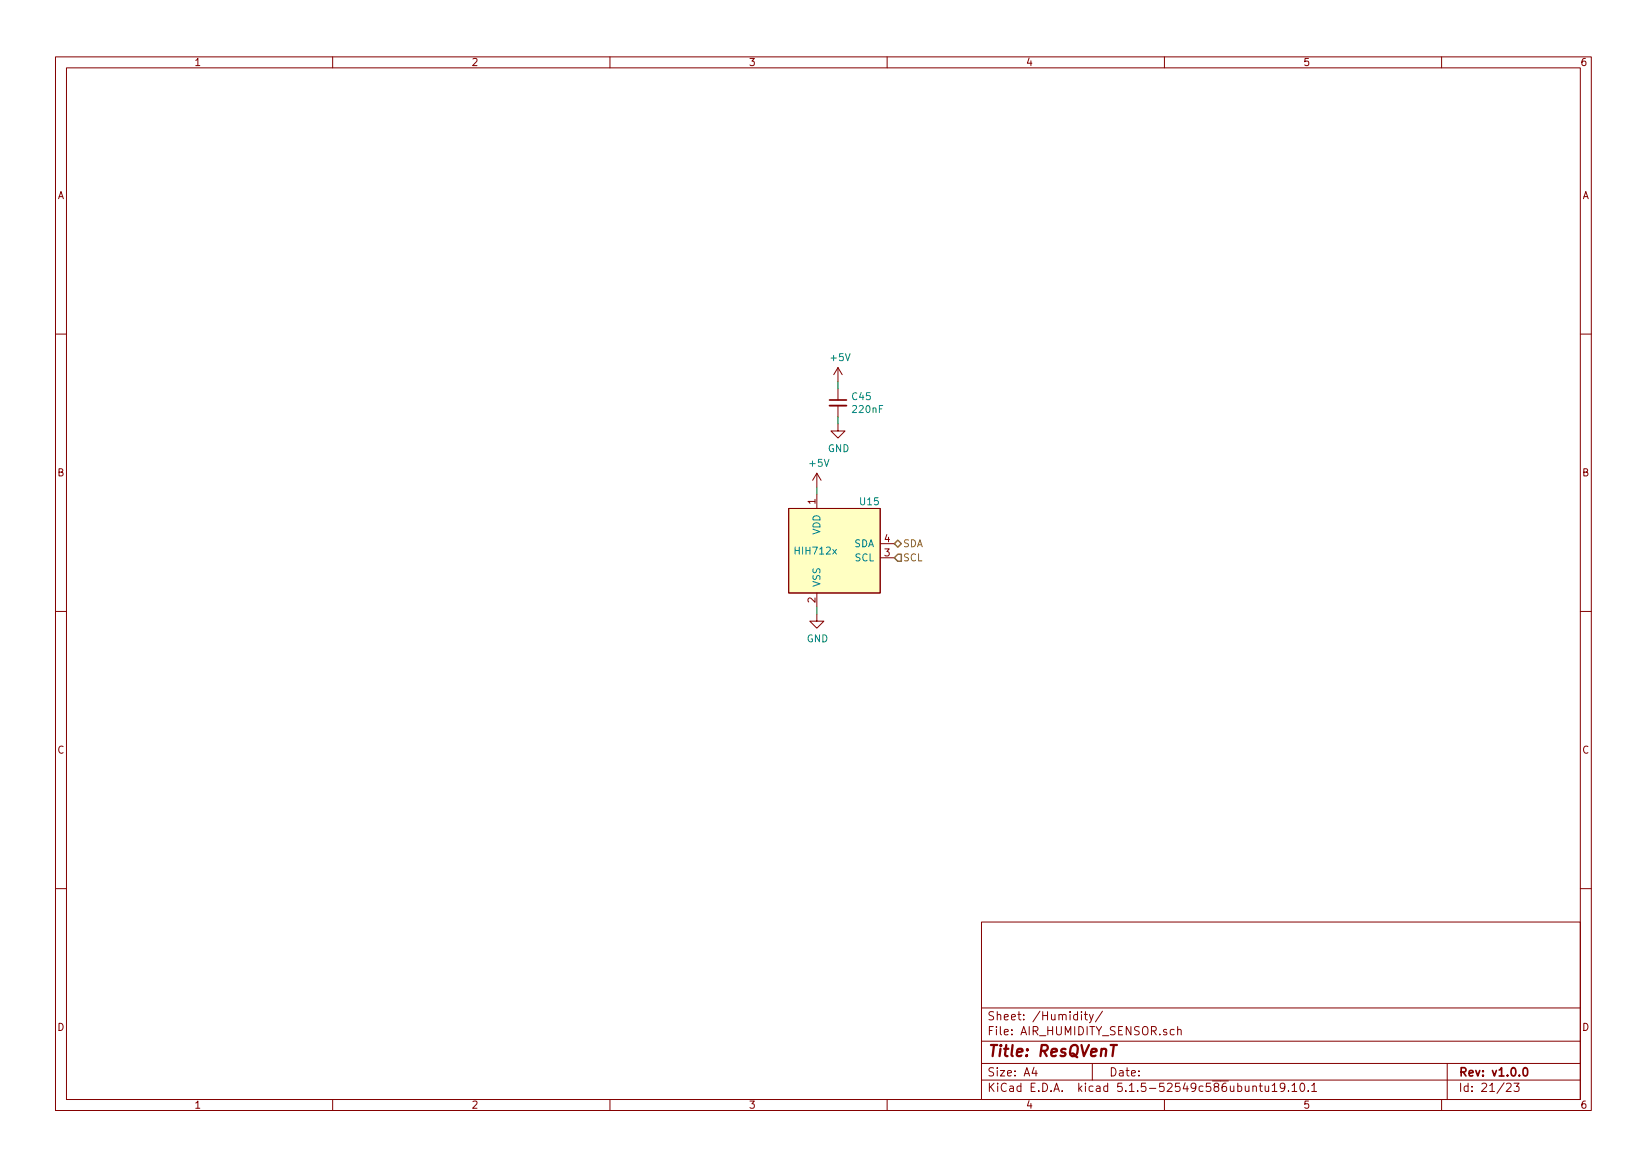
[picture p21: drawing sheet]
EESchema Schematic File Version 4
EELAYER 30 0
EELAYER END
$Descr A4 11693 8268
encoding utf-8
Sheet 21 23
Title "ResQVenT"
Date ""
Rev "v1.0.0"
Comp ""
Comment1 ""
Comment2 ""
Comment3 ""
Comment4 ""
$EndDescr
$Comp
L custom:HIH712x U15
U 1 1
P 5800 3900
F 0 "U15" H 6250 4250 50  0000 R CNN
F 1 "HIH712x" H 5950 3900 50  0000 R CNN
F 2 "Connector_PinHeader_1.27mm:PinHeader_1x04_P1.27mm_Vertical" H 5800 3900 50  0001 C CNN
F 3 "https://sensing.honeywell.com/index.php?ci_id=147071" H 5800 3900 50  0001 C CNN
	1    5800 3900
	1    0    0    -1  
$EndComp
$Comp
L Device:C_Small C45
U 1 1
P 5950 2850
F 0 "C45" H 6042 2896 50  0000 L CNN
F 1 "220nF" H 6042 2805 50  0000 L CNN
F 2 "Capacitor_SMD:C_0603_1608Metric" H 5950 2850 50  0001 C CNN
F 3 "~" H 5950 2850 50  0001 C CNN
F 4 "X7R" H 5950 2850 50  0001 C CNN "Dielectric"
F 5 "6.3V" H 5950 2850 50  0001 C CNN "Voltage Rating"
	1    5950 2850
	1    0    0    -1  
$EndComp
$Comp
L power:+5V #PWR0145
U 1 1
P 5950 2700
F 0 "#PWR0145" H 5950 2550 50  0001 C CNN
F 1 "+5V" H 5965 2873 50  0000 C CNN
F 2 "" H 5950 2700 50  0001 C CNN
F 3 "" H 5950 2700 50  0001 C CNN
	1    5950 2700
	1    0    0    -1  
$EndComp
$Comp
L power:GND #PWR0144
U 1 1
P 5800 4350
F 0 "#PWR0144" H 5800 4100 50  0001 C CNN
F 1 "GND" H 5805 4177 50  0000 C CNN
F 2 "" H 5800 4350 50  0001 C CNN
F 3 "" H 5800 4350 50  0001 C CNN
	1    5800 4350
	1    0    0    -1  
$EndComp
$Comp
L power:+5V #PWR0143
U 1 1
P 5800 3450
F 0 "#PWR0143" H 5800 3300 50  0001 C CNN
F 1 "+5V" H 5815 3623 50  0000 C CNN
F 2 "" H 5800 3450 50  0001 C CNN
F 3 "" H 5800 3450 50  0001 C CNN
	1    5800 3450
	1    0    0    -1  
$EndComp
$Comp
L power:GND #PWR0146
U 1 1
P 5950 3000
F 0 "#PWR0146" H 5950 2750 50  0001 C CNN
F 1 "GND" H 5955 2827 50  0000 C CNN
F 2 "" H 5950 3000 50  0001 C CNN
F 3 "" H 5950 3000 50  0001 C CNN
	1    5950 3000
	1    0    0    -1  
$EndComp
Wire Wire Line
	5950 2700 5950 2750
Wire Wire Line
	5800 3450 5800 3500
Wire Wire Line
	5950 2950 5950 3000
Wire Wire Line
	5800 4300 5800 4350
Text HLabel 6350 3850 2    50   BiDi ~ 0
SDA
Text HLabel 6350 3950 2    50   Input ~ 0
SCL
$EndSCHEMATC
